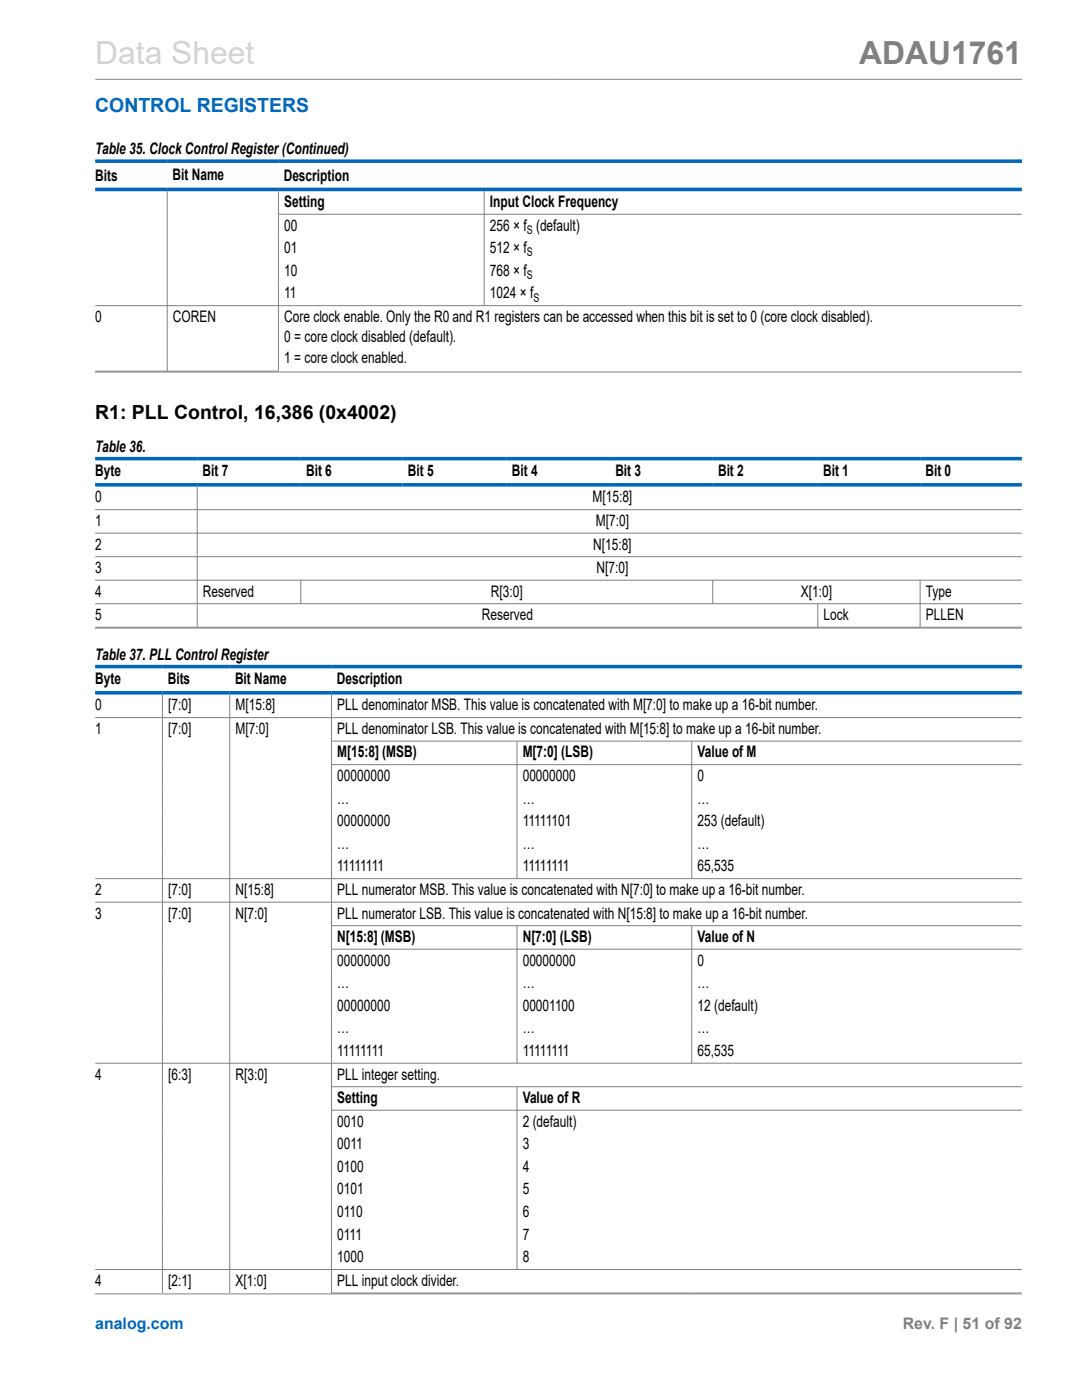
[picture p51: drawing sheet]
<svg xmlns="http://www.w3.org/2000/svg" width="216mm" height="279mm" viewBox="0 0 216 279" stroke-linecap="round" stroke-linejoin="round" font-family="sans-serif">
<defs><g id="words">
<text font-size="6.3" fill="#d3d3d3" x="19" y="12.7">Data Sheet</text>
<text font-size="6.3" fill="#808080" x="171.4" y="12.7">ADAU1761</text>
<text font-size="3.9" fill="#0067b8" x="19" y="22.3">CONTROL REGISTERS</text>
<text font-size="3.9" x="19" y="83.7">R1: PLL Control, 16,386 (0x4002)</text>
<g font-size="3.2">
<text x="19" y="30.8">Table 35. Clock Control Register(Continued)</text>
<text x="34.4" y="35.9">Bit Name</text>
<text x="19" y="36.1">Bits</text>
<text x="56.6" y="36.1">Description</text>
<text x="56.7" y="41.3">Setting</text>
<text x="97.8" y="41.3">Input Clock Frequency</text>
<text x="56.7" y="46">00</text>
<text x="97.8" y="46">256 × f (default)</text>
<text x="56.7" y="50.5">01</text>
<text x="97.8" y="50.5">512 × f</text>
<text x="56.7" y="55.1">10</text>
<text x="56.7" y="59.6">11</text>
<text x="97.8" y="55.1">768 × f</text>
<text x="97.8" y="59.6">1024 × f</text>
<text x="19" y="64.3">0</text>
<text x="34.5" y="64.3">COREN</text>
<text x="56.7" y="64.3">Core clock enable. Only the R0 and R1 registers can be accessed when this bit is set to 0 (core clock disabled).</text>
<text x="56.7" y="68.3">0 = core clock disabled (default).</text>
<text x="56.7" y="72.5">1 = core clock enabled.</text>
<text x="19" y="90.2">Table 36.</text>
<text x="19" y="95.1">Byte</text>
<text x="40.4" y="95.1">Bit 7</text>
<text x="61.1" y="95.1">Bit 6</text>
<text x="81.4" y="95.1">Bit 5</text>
<text x="102.2" y="95.1">Bit 4</text>
<text x="122.8" y="95.1">Bit 3</text>
<text x="143.3" y="95.1">Bit 2</text>
<text x="164.2" y="95.1">Bit 1</text>
<text x="184.7" y="95.1">Bit 0</text>
<text x="19" y="100.3">0</text>
<text x="118.2" y="100.3">M[15:8]</text>
<text x="19" y="105">1</text>
<text x="118.9" y="105">M[7:0]</text>
<text x="19" y="109.7">2</text>
<text x="118.4" y="109.7">N[15:8]</text>
<text x="19" y="114.4">3</text>
<text x="19" y="119">4</text>
<text x="40.5" y="119">Reserved</text>
<text x="97.9" y="119">R[3:0]</text>
<text x="119" y="114.4">N[7:0]</text>
<text x="159.8" y="119">X[1:0]</text>
<text x="184.7" y="119">Type</text>
<text x="19" y="123.7">5</text>
<text x="96.2" y="123.7">Reserved</text>
<text x="164.3" y="123.7">Lock</text>
<text x="184.7" y="123.7">PLLEN</text>
<text x="19" y="131.7">Table 37. PLL Control Register</text>
<text x="19" y="136.6">Byte</text>
<text x="33.5" y="136.6">Bits</text>
<text x="46.9" y="136.6">Bit Name</text>
<text x="67.2" y="136.6">Description</text>
<text x="19" y="141.8">0</text>
<text x="33.6" y="141.8">[7:0]</text>
<text x="47" y="141.8">M[15:8]</text>
<text x="67.3" y="141.8">PLL denominator MSB. This value is concatenated with M[7:0] to make up a 16-bit number.</text>
<text x="19" y="146.5">1</text>
<text x="33.6" y="146.5">[7:0]</text>
<text x="47" y="146.5">M[7:0]</text>
<text x="67.3" y="146.5">PLL denominator LSB. This value is concatenated with M[15:8] to make up a 16-bit number.</text>
<text x="67.3" y="151.2">M[15:8] (MSB)</text>
<text x="67.3" y="155.9">00000000</text>
<text x="104.3" y="151.2">M[7:0] (LSB)</text>
<text x="104.3" y="155.9">00000000</text>
<text x="139.2" y="151.2">Value of M</text>
<text x="139.2" y="155.9">0</text>
<text x="67.3" y="160.4">…</text>
<text x="104.3" y="160.4">…</text>
<text x="139.2" y="160.4">…</text>
<text x="67.3" y="164.9">00000000</text>
<text x="104.3" y="164.9">11111101</text>
<text x="139.2" y="164.9">253 (default)</text>
<text x="67.3" y="169.4">…</text>
<text x="67.3" y="173.9">11111111</text>
<text x="104.3" y="169.4">…</text>
<text x="104.3" y="173.9">11111111</text>
<text x="139.2" y="169.4">…</text>
<text x="139.2" y="173.9">65,535</text>
<text x="19" y="178.6">2</text>
<text x="33.6" y="178.6">[7:0]</text>
<text x="47" y="178.6">N[15:8]</text>
<text x="67.3" y="178.6">PLL numerator MSB. This value is concatenated with N[7:0] to make up a 16-bit number.</text>
<text x="19" y="183.3">3</text>
<text x="33.6" y="183.3">[7:0]</text>
<text x="47" y="183.3">N[7:0]</text>
<text x="67.3" y="183.3">PLL numerator LSB. This value is concatenated with N[15:8] to make up a 16-bit number.</text>
<text x="67.3" y="188">N[15:8] (MSB)</text>
<text x="104.3" y="188">N[7:0] (LSB)</text>
<text x="139.2" y="188">Value of N</text>
<text x="67.3" y="192.7">00000000</text>
<text x="67.3" y="197.2">…</text>
<text x="104.3" y="192.7">00000000</text>
<text x="104.3" y="197.2">…</text>
<text x="139.2" y="192.7">0</text>
<text x="139.2" y="197.2">…</text>
<text x="67.3" y="201.7">00000000</text>
<text x="104.3" y="201.7">00001100</text>
<text x="139.2" y="201.7">12 (default)</text>
<text x="67.3" y="206.2">…</text>
<text x="104.3" y="206.2">…</text>
<text x="139.2" y="206.2">…</text>
<text x="19" y="215.4">4</text>
<text x="33.6" y="215.4">[6:3]</text>
<text x="47" y="215.4">R[3:0]</text>
<text x="67.3" y="210.8">11111111</text>
<text x="67.3" y="215.4">PLL integer setting.</text>
<text x="104.3" y="210.8">11111111</text>
<text x="139.2" y="210.8">65,535</text>
<text x="67.3" y="220.1">Setting</text>
<text x="104.3" y="220.1">Value of R</text>
<text x="67.3" y="224.8">0010</text>
<text x="104.3" y="224.8">2 (default)</text>
<text x="67.3" y="229.3">0011</text>
<text x="67.3" y="233.9">0100</text>
<text x="104.3" y="229.3">3</text>
<text x="104.3" y="233.9">4</text>
<text x="67.3" y="238.4">0101</text>
<text x="104.3" y="238.4">5</text>
<text x="67.3" y="242.9">0110</text>
<text x="104.3" y="242.9">6</text>
<text x="67.3" y="247.4">0111</text>
<text x="67.3" y="251.9">1000</text>
<text x="104.3" y="247.4">7</text>
<text x="104.3" y="251.9">8</text>
<text x="19" y="256.6">4</text>
<text x="33.6" y="256.6">[2:1]</text>
<text x="47" y="256.6">X[1:0]</text>
<text x="67.3" y="256.6">PLL input clock divider.</text>
</g>
<text font-size="3.2" fill="#0067b8" x="19" y="265.3">analog.com</text>
<text font-size="3.2" fill="#808080" x="180.1" y="265.3">Rev. F | 51 of 92</text>
<g font-size="2.4">
<text x="105.1" y="46.7">S</text>
<text x="105.1" y="51.2">S</text>
<text x="105.1" y="55.7">S</text>
<text x="106.4" y="60.2">S</text>
</g>
</g></defs>
<g fill="none" stroke="#808080" stroke-width=".2">
<path d="M19 15.8h184.9M33.4 38.2v36M55.6 38.2v36M96.6 38.2v22.9M55.6 42.8h148.3M19 61h184.9M19 74.1h36.6M19 74.2h184.9M39.4 97.1v28.2M19 101.7h184.9M19 106.4h184.9M19 111.1h184.9"/>
<path d="M19 115.8h184.9M60 115.8v4.8M142.2 115.8v4.8M183.6 115.8v9.5M19 120.5h184.9M19 125.2h184.9M19 125.3h184.9M32.4 138.6v119.4M45.8 138.6v119.4M66.1 138.6v119.5M163.2 120.5v4.8M19 143.2h184.9"/>
<path d="M66.1 147.9h137.8M66.1 152.6h137.8M103.2 147.9v27.5M138 147.9v27.5M19 175.4h184.9M19 180h184.9M66.1 184.7h137.8M66.1 189.4h137.8M103.2 184.7v27.6M138 184.7v27.6M19 212.2h184.9M66.1 216.9h137.8"/>
<path d="M103.2 216.9v36.5M66.1 221.6h137.8M19 253.4h184.9M19 258.2h184.9M66.1 258h137.8"/>
</g>
<path d="M19 32.2h184.9M19 37.8h184.9M19 91.5h184.9M19 96.8h184.9M19 133h184.9M19 138.3h184.9" fill="none" stroke="#0067b8" stroke-width=".71"/>
<use href="#words"/>
</svg>
